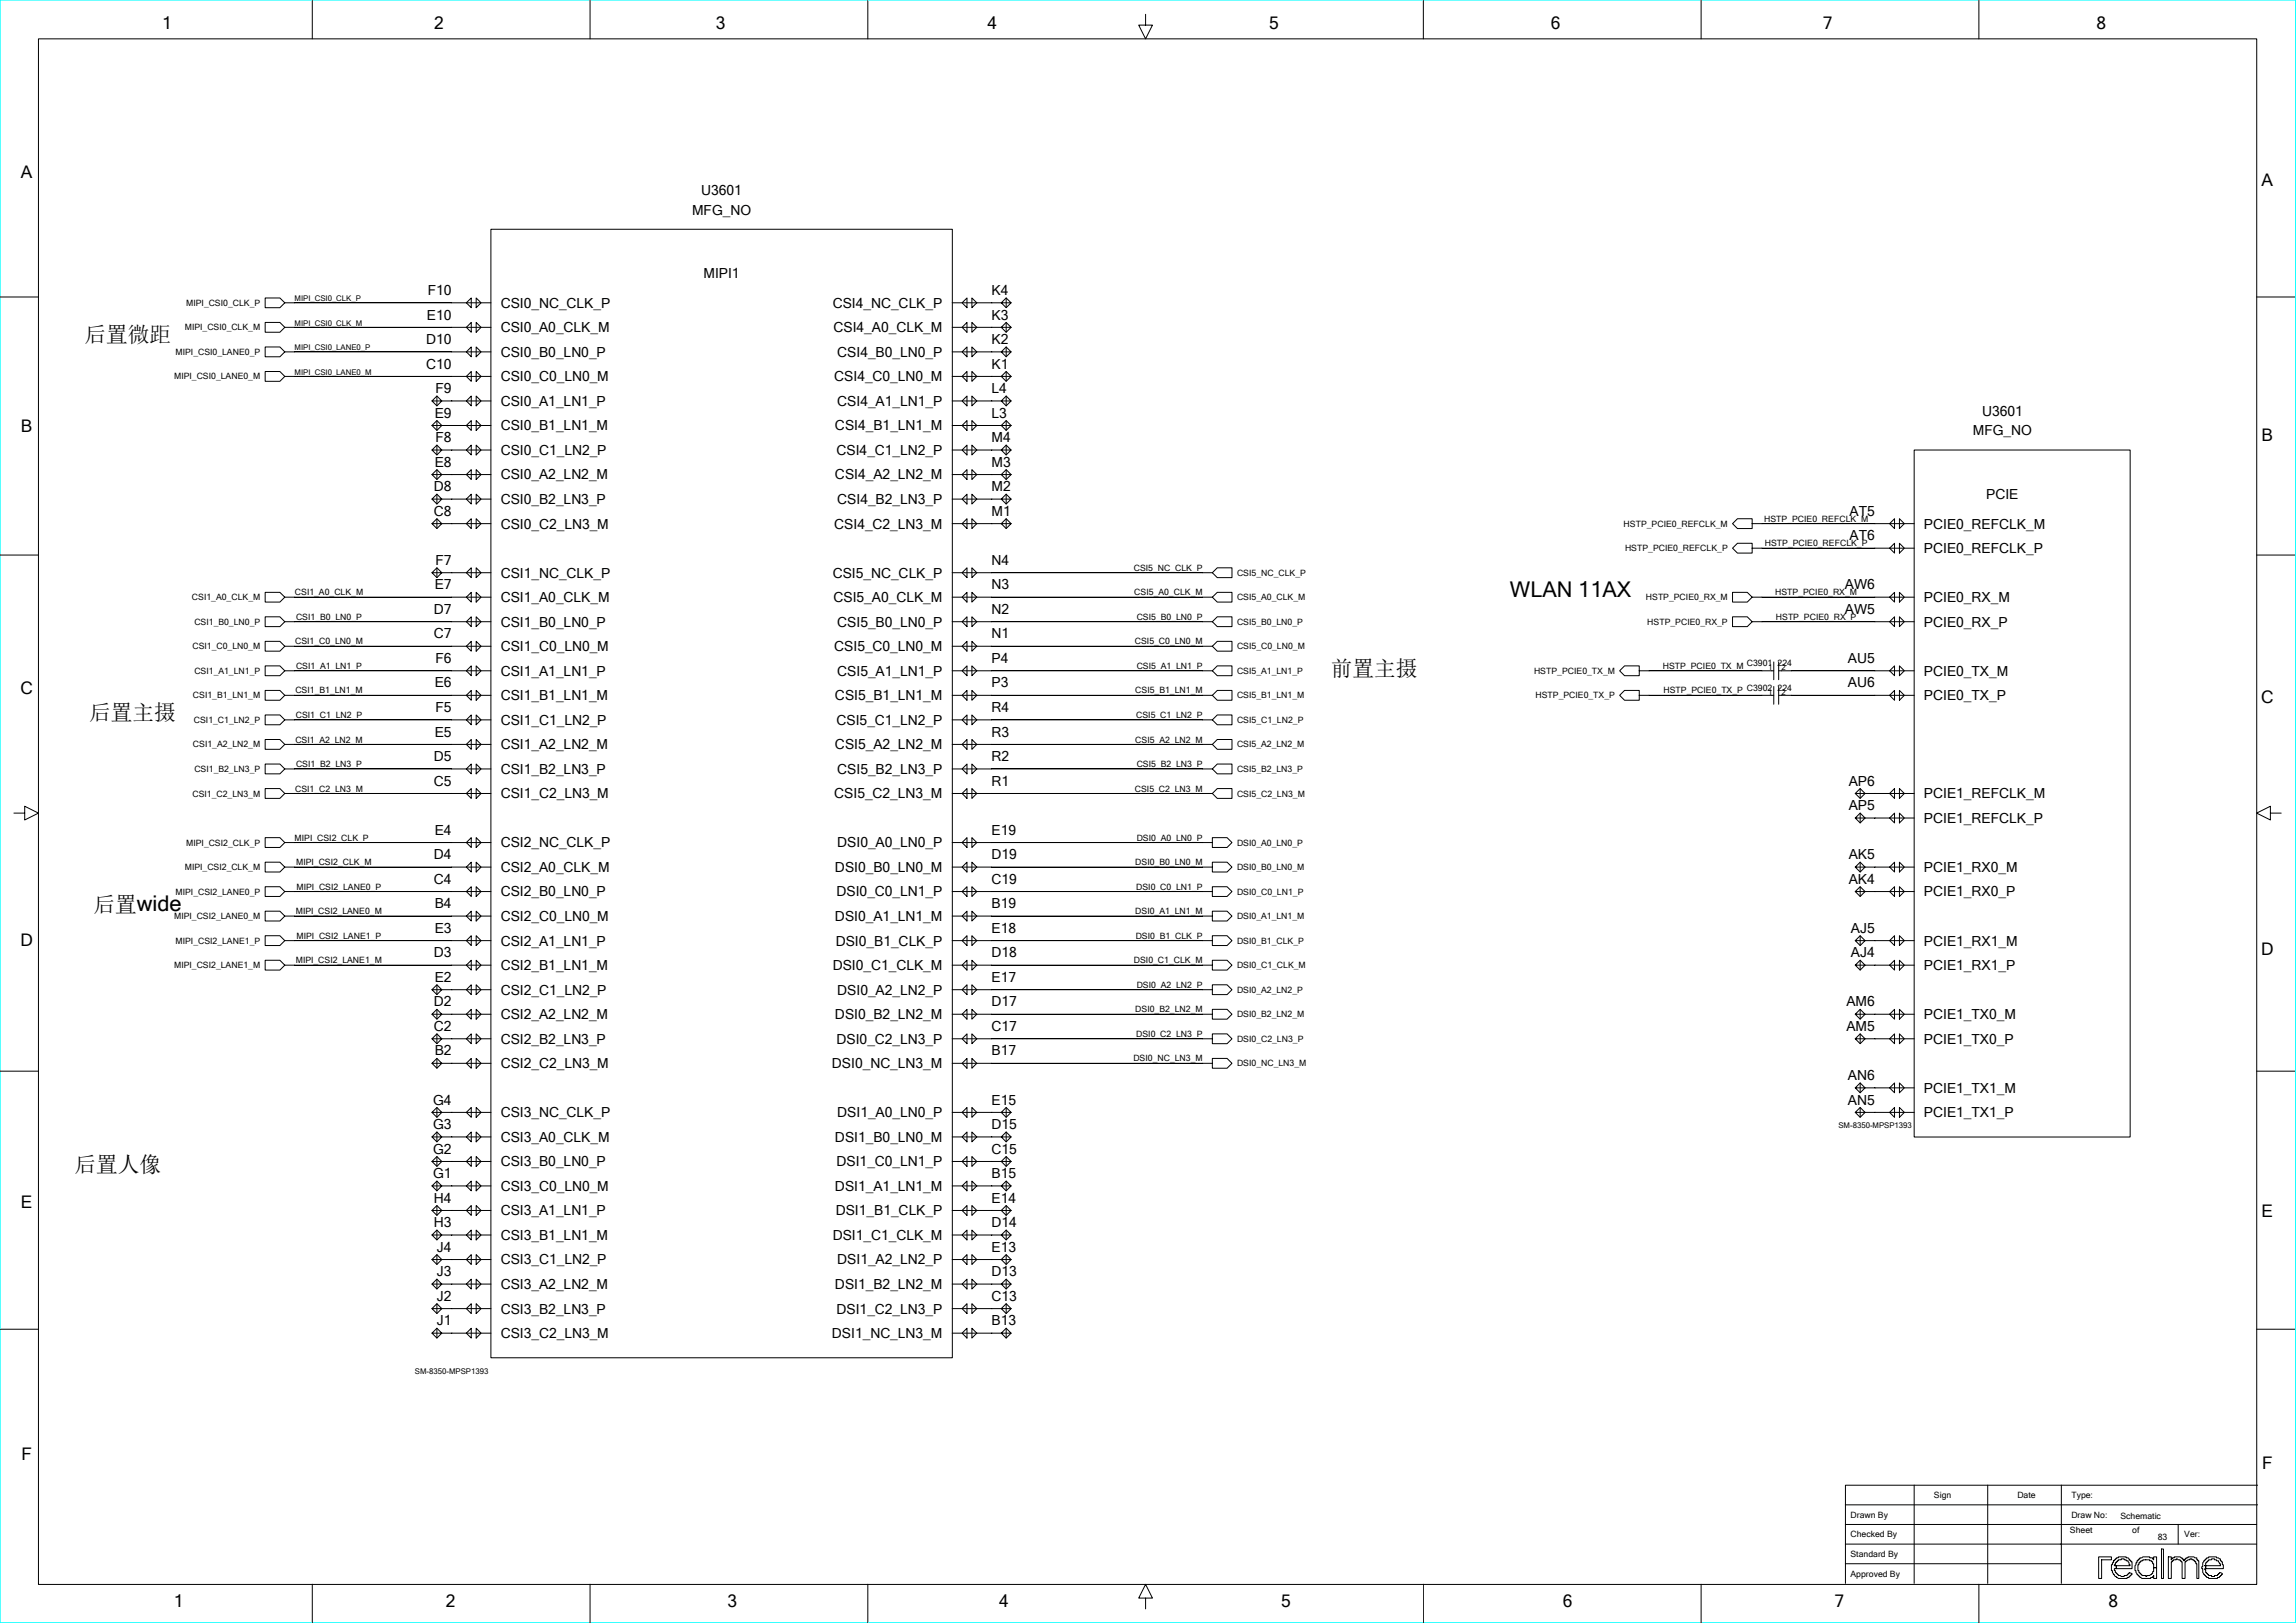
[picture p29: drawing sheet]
<svg xmlns="http://www.w3.org/2000/svg" width="297mm" height="210mm" viewBox="0 0 297 210" stroke-linecap="round" stroke-linejoin="round" font-family="sans-serif">
<defs><g id="words">
<g font-size="2.8">
<text x="10.9" y="44.3">后置微距</text>
<text x="195.3" y="77.3">WLAN 11AX</text>
<text x="172.2" y="87.5">前置主摄</text>
<text x="11.5" y="93.2">后置主摄</text>
<text x="12.1" y="117.9">后置wide</text>
<text x="9.6" y="151.6">后置人像</text>
</g>
<g font-size="2.2">
<text x="21" y="3.8">1</text>
<text x="56.1" y="3.8">2</text>
<text x="92.6" y="3.8">3</text>
<text x="127.8" y="3.8">4</text>
<text x="164.2" y="3.8">5</text>
<text x="200.6" y="3.8">6</text>
<text x="235.8" y="3.8">7</text>
<text x="271.2" y="3.8">8</text>
<text x="2.7" y="23">A</text>
<text x="292.6" y="24.1">A</text>
<text x="2.7" y="55.9">B</text>
<text x="292.6" y="57">B</text>
<text x="2.6" y="89.8">C</text>
<text x="292.5" y="90.9">C</text>
<text x="2.6" y="122.4">D</text>
<text x="292.5" y="123.5">D</text>
<text x="2.7" y="156.3">E</text>
<text x="292.6" y="157.4">E</text>
<text x="2.8" y="188.9">F</text>
<text x="292.6" y="190.1">F</text>
<text x="22.5" y="208">1</text>
<text x="57.7" y="208">2</text>
<text x="94.1" y="208">3</text>
<text x="129.3" y="208">4</text>
<text x="165.7" y="208">5</text>
<text x="202.2" y="208">6</text>
<text x="237.3" y="208">7</text>
<text x="272.7" y="208">8</text>
</g>
<g font-size="1.8">
<text x="89.5" y="27.8">MFG_NO</text>
<text x="90.7" y="25.2">U3601</text>
<text x="55.2" y="41.3">E10</text>
<text x="55.3" y="38.2">F10</text>
<text x="64.8" y="39.8">CSI0_NC_CLK_P</text>
<text x="91" y="36">MIPI1</text>
<text x="107.7" y="39.8">CSI4_NC_CLK_P</text>
<text x="128.3" y="41.3">K3</text>
<text x="128.3" y="38.2">K4</text>
<text x="55.1" y="47.7">C10</text>
<text x="55.1" y="44.5">D10</text>
<text x="64.8" y="43">CSI0_A0_CLK_M</text>
<text x="64.8" y="46.2">CSI0_B0_LN0_P</text>
<text x="107.8" y="43">CSI4_A0_CLK_M</text>
<text x="108.3" y="46.2">CSI4_B0_LN0_P</text>
<text x="128.3" y="47.7">K1</text>
<text x="128.3" y="44.5">K2</text>
<text x="56.3" y="50.9">F9</text>
<text x="64.8" y="49.3">CSI0_C0_LN0_M</text>
<text x="64.8" y="52.5">CSI0_A1_LN1_P</text>
<text x="107.9" y="49.3">CSI4_C0_LN0_M</text>
<text x="108.3" y="52.5">CSI4_A1_LN1_P</text>
<text x="128.3" y="50.9">L4</text>
<text x="256.4" y="53.8">U3601</text>
<text x="56.2" y="54">E9</text>
<text x="56.3" y="57.2">F8</text>
<text x="64.8" y="55.7">CSI0_B1_LN1_M</text>
<text x="64.8" y="58.9">CSI0_C1_LN2_P</text>
<text x="108" y="55.7">CSI4_B1_LN1_M</text>
<text x="108.2" y="58.9">CSI4_C1_LN2_P</text>
<text x="128.3" y="57.2">M4</text>
<text x="128.3" y="54">L3</text>
<text x="255.2" y="56.3">MFG_NO</text>
<text x="56.1" y="63.6">D8</text>
<text x="56.2" y="60.4">E8</text>
<text x="64.8" y="62">CSI0_A2_LN2_M</text>
<text x="64.8" y="65.2">CSI0_B2_LN3_P</text>
<text x="108" y="62">CSI4_A2_LN2_M</text>
<text x="108.3" y="65.2">CSI4_B2_LN3_P</text>
<text x="128.3" y="63.6">M2</text>
<text x="128.3" y="60.4">M3</text>
<text x="256.9" y="64.6">PCIE</text>
<text x="56.1" y="66.7">C8</text>
<text x="64.8" y="68.4">CSI0_C2_LN3_M</text>
<text x="107.9" y="68.4">CSI4_C2_LN3_M</text>
<text x="128.3" y="66.7">M1</text>
<text x="239.2" y="69.9">AT6</text>
<text x="239.2" y="66.7">AT5</text>
<text x="248.9" y="68.4">PCIE0_REFCLK_M</text>
<text x="248.9" y="71.6">PCIE0_REFCLK_P</text>
<text x="56.2" y="76.3">E7</text>
<text x="56.3" y="73.1">F7</text>
<text x="64.8" y="74.7">CSI1_NC_CLK_P</text>
<text x="64.8" y="77.9">CSI1_A0_CLK_M</text>
<text x="107.7" y="74.7">CSI5_NC_CLK_P</text>
<text x="107.8" y="77.9">CSI5_A0_CLK_M</text>
<text x="128.3" y="76.3">N3</text>
<text x="128.3" y="73.1">N4</text>
<text x="238.6" y="76.3">AW6</text>
<text x="248.9" y="77.9">PCIE0_RX_M</text>
<text x="56.1" y="82.6">C7</text>
<text x="56.1" y="79.4">D7</text>
<text x="64.8" y="81.1">CSI1_B0_LN0_P</text>
<text x="108.3" y="81.1">CSI5_B0_LN0_P</text>
<text x="128.3" y="82.6">N1</text>
<text x="128.3" y="79.4">N2</text>
<text x="238.6" y="79.4">AW5</text>
<text x="248.9" y="81.1">PCIE0_RX_P</text>
<text x="56.2" y="89">E6</text>
<text x="56.3" y="85.8">F6</text>
<text x="64.8" y="84.3">CSI1_C0_LN0_M</text>
<text x="64.8" y="87.4">CSI1_A1_LN1_P</text>
<text x="107.9" y="84.3">CSI5_C0_LN0_M</text>
<text x="108.3" y="87.4">CSI5_A1_LN1_P</text>
<text x="128.3" y="89">P3</text>
<text x="128.3" y="85.8">P4</text>
<text x="239" y="89">AU6</text>
<text x="239" y="85.8">AU5</text>
<text x="248.9" y="87.4">PCIE0_TX_M</text>
<text x="56.2" y="95.3">E5</text>
<text x="56.3" y="92.1">F5</text>
<text x="64.8" y="90.6">CSI1_B1_LN1_M</text>
<text x="64.8" y="93.8">CSI1_C1_LN2_P</text>
<text x="108" y="90.6">CSI5_B1_LN1_M</text>
<text x="108.2" y="93.8">CSI5_C1_LN2_P</text>
<text x="128.3" y="95.3">R3</text>
<text x="128.3" y="92.1">R4</text>
<text x="248.9" y="90.6">PCIE0_TX_P</text>
<text x="56.1" y="101.7">C5</text>
<text x="56.1" y="98.5">D5</text>
<text x="64.8" y="97">CSI1_A2_LN2_M</text>
<text x="64.8" y="100.1">CSI1_B2_LN3_P</text>
<text x="108" y="97">CSI5_A2_LN2_M</text>
<text x="108.3" y="100.1">CSI5_B2_LN3_P</text>
<text x="128.3" y="101.7">R1</text>
<text x="128.3" y="98.5">R2</text>
<text x="239.1" y="101.7">AP6</text>
<text x="64.8" y="103.3">CSI1_C2_LN3_M</text>
<text x="107.9" y="103.3">CSI5_C2_LN3_M</text>
<text x="239.1" y="104.8">AP5</text>
<text x="248.9" y="103.3">PCIE1_REFCLK_M</text>
<text x="248.9" y="106.5">PCIE1_REFCLK_P</text>
<text x="56.1" y="111.2">D4</text>
<text x="56.2" y="108">E4</text>
<text x="64.8" y="109.7">CSI2_NC_CLK_P</text>
<text x="64.8" y="112.8">CSI2_A0_CLK_M</text>
<text x="108" y="112.8">DSI0_B0_LN0_M</text>
<text x="108.3" y="109.7">DSI0_A0_LN0_P</text>
<text x="128.3" y="111.2">D19</text>
<text x="128.3" y="108">E19</text>
<text x="239.1" y="111.2">AK5</text>
<text x="248.9" y="112.8">PCIE1_RX0_M</text>
<text x="56.1" y="114.4">C4</text>
<text x="56.2" y="117.5">B4</text>
<text x="64.8" y="116">CSI2_B0_LN0_P</text>
<text x="64.8" y="119.2">CSI2_C0_LN0_M</text>
<text x="108" y="119.2">DSI0_A1_LN1_M</text>
<text x="108.2" y="116">DSI0_C0_LN1_P</text>
<text x="128.3" y="117.5">B19</text>
<text x="128.3" y="114.4">C19</text>
<text x="239.1" y="114.4">AK4</text>
<text x="248.9" y="116">PCIE1_RX0_P</text>
<text x="56.1" y="123.9">D3</text>
<text x="56.2" y="120.7">E3</text>
<text x="64.8" y="122.3">CSI2_A1_LN1_P</text>
<text x="64.8" y="125.5">CSI2_B1_LN1_M</text>
<text x="107.7" y="125.5">DSI0_C1_CLK_M</text>
<text x="108.1" y="122.3">DSI0_B1_CLK_P</text>
<text x="128.3" y="123.9">D18</text>
<text x="128.3" y="120.7">E18</text>
<text x="239.4" y="123.9">AJ4</text>
<text x="239.4" y="120.7">AJ5</text>
<text x="248.9" y="122.3">PCIE1_RX1_M</text>
<text x="248.9" y="125.5">PCIE1_RX1_P</text>
<text x="56.1" y="130.2">D2</text>
<text x="56.2" y="127">E2</text>
<text x="64.8" y="128.7">CSI2_C1_LN2_P</text>
<text x="64.8" y="131.9">CSI2_A2_LN2_M</text>
<text x="108" y="131.9">DSI0_B2_LN2_M</text>
<text x="108.3" y="128.7">DSI0_A2_LN2_P</text>
<text x="128.3" y="130.2">D17</text>
<text x="128.3" y="127">E17</text>
<text x="238.8" y="130.2">AM6</text>
<text x="248.9" y="131.9">PCIE1_TX0_M</text>
<text x="56.1" y="133.4">C2</text>
<text x="56.2" y="136.6">B2</text>
<text x="64.8" y="135">CSI2_B2_LN3_P</text>
<text x="108.2" y="135">DSI0_C2_LN3_P</text>
<text x="128.3" y="136.6">B17</text>
<text x="128.3" y="133.4">C17</text>
<text x="238.8" y="133.4">AM5</text>
<text x="248.9" y="135">PCIE1_TX0_P</text>
<text x="56" y="142.9">G4</text>
<text x="64.8" y="138.2">CSI2_C2_LN3_M</text>
<text x="107.6" y="138.2">DSI0_NC_LN3_M</text>
<text x="128.3" y="142.9">E15</text>
<text x="239" y="142.9">AN5</text>
<text x="239" y="139.7">AN6</text>
<text x="248.9" y="141.4">PCIE1_TX1_M</text>
<text x="56" y="149.3">G2</text>
<text x="56" y="146.1">G3</text>
<text x="64.8" y="144.6">CSI3_NC_CLK_P</text>
<text x="64.8" y="147.7">CSI3_A0_CLK_M</text>
<text x="108" y="147.7">DSI1_B0_LN0_M</text>
<text x="108.3" y="144.6">DSI1_A0_LN0_P</text>
<text x="128.3" y="149.3">C15</text>
<text x="128.3" y="146.1">D15</text>
<text x="248.9" y="144.6">PCIE1_TX1_P</text>
<text x="56" y="152.4">G1</text>
<text x="56.1" y="155.6">H4</text>
<text x="64.8" y="150.9">CSI3_B0_LN0_P</text>
<text x="64.8" y="154.1">CSI3_C0_LN0_M</text>
<text x="108" y="154.1">DSI1_A1_LN1_M</text>
<text x="108.2" y="150.9">DSI1_C0_LN1_P</text>
<text x="128.3" y="155.6">E14</text>
<text x="128.3" y="152.4">B15</text>
<text x="56.1" y="158.8">H3</text>
<text x="56.5" y="162">J4</text>
<text x="64.8" y="157.3">CSI3_A1_LN1_P</text>
<text x="64.8" y="160.4">CSI3_B1_LN1_M</text>
<text x="107.7" y="160.4">DSI1_C1_CLK_M</text>
<text x="108.1" y="157.3">DSI1_B1_CLK_P</text>
<text x="128.3" y="162">E13</text>
<text x="128.3" y="158.8">D14</text>
<text x="56.5" y="165.1">J3</text>
<text x="64.8" y="163.6">CSI3_C1_LN2_P</text>
<text x="64.8" y="166.8">CSI3_A2_LN2_M</text>
<text x="108" y="166.8">DSI1_B2_LN2_M</text>
<text x="108.3" y="163.6">DSI1_A2_LN2_P</text>
<text x="128.3" y="165.1">D13</text>
<text x="56.5" y="171.5">J1</text>
<text x="56.5" y="168.3">J2</text>
<text x="64.8" y="170">CSI3_B2_LN3_P</text>
<text x="64.8" y="173.1">CSI3_C2_LN3_M</text>
<text x="107.6" y="173.1">DSI1_NC_LN3_M</text>
<text x="108.2" y="170">DSI1_C2_LN3_P</text>
<text x="128.3" y="171.5">B13</text>
<text x="128.3" y="168.3">C13</text>
</g>
<g font-size="1.1">
<text x="24.1" y="39.6">MIPI_CSI0_CLK_P</text>
<text x="22.7" y="45.9">MIPI_CSI0_LANE0_P</text>
<text x="23.9" y="42.7">MIPI_CSI0_CLK_M</text>
<text x="22.5" y="49.1">MIPI_CSI0_LANE0_M</text>
<text x="210" y="68.1">HSTP_PCIE0_REFCLK_M</text>
<text x="210.2" y="71.3">HSTP_PCIE0_REFCLK_P</text>
<text x="228.2" y="67.5">HSTP_PCIE0_REFCLK_M</text>
<text x="228.3" y="70.7">HSTP_PCIE0_REFCLK_P</text>
<text x="24.8" y="77.7">CSI1_A0_CLK_M</text>
<text x="38.1" y="77">CSI1_A0_CLK_M</text>
<text x="146.7" y="73.9">CSI5_NC_CLK_P</text>
<text x="146.7" y="77">CSI5_A0_CLK_M</text>
<text x="160" y="74.5">CSI5_NC_CLK_P</text>
<text x="160" y="77.7">CSI5_A0_CLK_M</text>
<text x="212.9" y="77.7">HSTP_PCIE0_RX_M</text>
<text x="229.6" y="77">HSTP_PCIE0_RX_M</text>
<text x="25.1" y="80.8">CSI1_B0_LN0_P</text>
<text x="38.2" y="83.4">CSI1_C0_LN0_M</text>
<text x="38.3" y="80.2">CSI1_B0_LN0_P</text>
<text x="146.8" y="83.4">CSI5_C0_LN0_M</text>
<text x="147" y="80.2">CSI5_B0_LN0_P</text>
<text x="160" y="80.8">CSI5_B0_LN0_P</text>
<text x="213.1" y="80.8">HSTP_PCIE0_RX_P</text>
<text x="229.7" y="80.2">HSTP_PCIE0_RX_P</text>
<text x="24.9" y="84">CSI1_C0_LN0_M</text>
<text x="25.1" y="87.2">CSI1_A1_LN1_P</text>
<text x="38.2" y="89.7">CSI1_B1_LN1_M</text>
<text x="38.3" y="86.5">CSI1_A1_LN1_P</text>
<text x="146.9" y="89.7">CSI5_B1_LN1_M</text>
<text x="147" y="86.5">CSI5_A1_LN1_P</text>
<text x="160" y="84">CSI5_C0_LN0_M</text>
<text x="160" y="87.2">CSI5_A1_LN1_P</text>
<text x="198.4" y="87.2">HSTP_PCIE0_TX_M</text>
<text x="215.1" y="86.5">HSTP_PCIE0_TX_M</text>
<text x="215.2" y="89.7">HSTP_PCIE0_TX_P</text>
<text x="226" y="86.2">C3901</text>
<text x="226" y="89.4">C3902</text>
<text x="229.9" y="86.2">224</text>
<text x="229.9" y="89.4">224</text>
<text x="25" y="90.4">CSI1_B1_LN1_M</text>
<text x="25.1" y="93.5">CSI1_C1_LN2_P</text>
<text x="38.3" y="92.9">CSI1_C1_LN2_P</text>
<text x="147" y="92.9">CSI5_C1_LN2_P</text>
<text x="160" y="90.4">CSI5_B1_LN1_M</text>
<text x="160" y="93.5">CSI5_C1_LN2_P</text>
<text x="198.6" y="90.4">HSTP_PCIE0_TX_P</text>
<text x="25" y="96.7">CSI1_A2_LN2_M</text>
<text x="25.1" y="99.9">CSI1_B2_LN3_P</text>
<text x="38.2" y="96.1">CSI1_A2_LN2_M</text>
<text x="38.3" y="99.2">CSI1_B2_LN3_P</text>
<text x="146.9" y="96.1">CSI5_A2_LN2_M</text>
<text x="147" y="99.2">CSI5_B2_LN3_P</text>
<text x="160" y="96.7">CSI5_A2_LN2_M</text>
<text x="160" y="99.9">CSI5_B2_LN3_P</text>
<text x="24.9" y="103.1">CSI1_C2_LN3_M</text>
<text x="38.2" y="102.4">CSI1_C2_LN3_M</text>
<text x="146.8" y="102.4">CSI5_C2_LN3_M</text>
<text x="160" y="103.1">CSI5_C2_LN3_M</text>
<text x="23.9" y="112.6">MIPI_CSI2_CLK_M</text>
<text x="24.1" y="109.4">MIPI_CSI2_CLK_P</text>
<text x="38.1" y="108.8">MIPI_CSI2_CLK_P</text>
<text x="38.3" y="112">MIPI_CSI2_CLK_M</text>
<text x="146.9" y="112">DSI0_B0_LN0_M</text>
<text x="147" y="108.8">DSI0_A0_LN0_P</text>
<text x="160" y="109.4">DSI0_A0_LN0_P</text>
<text x="160" y="112.6">DSI0_B0_LN0_M</text>
<text x="22.5" y="118.9">MIPI_CSI2_LANE0_M</text>
<text x="22.7" y="115.8">MIPI_CSI2_LANE0_P</text>
<text x="38.3" y="118.3">MIPI_CSI2_LANE0_M</text>
<text x="38.4" y="115.1">MIPI_CSI2_LANE0_P</text>
<text x="146.9" y="118.3">DSI0_A1_LN1_M</text>
<text x="147" y="115.1">DSI0_C0_LN1_P</text>
<text x="160" y="115.8">DSI0_C0_LN1_P</text>
<text x="160" y="118.9">DSI0_A1_LN1_M</text>
<text x="22.5" y="125.3">MIPI_CSI2_LANE1_M</text>
<text x="22.7" y="122.1">MIPI_CSI2_LANE1_P</text>
<text x="38.3" y="124.6">MIPI_CSI2_LANE1_M</text>
<text x="38.4" y="121.5">MIPI_CSI2_LANE1_P</text>
<text x="146.7" y="124.6">DSI0_C1_CLK_M</text>
<text x="146.9" y="121.5">DSI0_B1_CLK_P</text>
<text x="160" y="122.1">DSI0_B1_CLK_P</text>
<text x="160" y="125.3">DSI0_C1_CLK_M</text>
<text x="146.9" y="131">DSI0_B2_LN2_M</text>
<text x="147" y="127.8">DSI0_A2_LN2_P</text>
<text x="160" y="128.5">DSI0_A2_LN2_P</text>
<text x="160" y="131.6">DSI0_B2_LN2_M</text>
<text x="146.6" y="137.3">DSI0_NC_LN3_M</text>
<text x="147" y="134.2">DSI0_C2_LN3_P</text>
<text x="160" y="134.8">DSI0_C2_LN3_P</text>
<text x="160" y="138">DSI0_NC_LN3_M</text>
<text x="239.4" y="196.4">Drawn By</text>
<text x="250.2" y="193.8">Sign</text>
<text x="261" y="193.8">Date</text>
<text x="267.9" y="193.8">Type:</text>
<text x="267.9" y="196.4">Draw No:</text>
<text x="274.3" y="196.5">Schematic</text>
<text x="239.4" y="198.9">Checked By</text>
<text x="239.4" y="201.5">Standard By</text>
<text x="267.8" y="198.4">Sheet</text>
<text x="275.8" y="198.4">of</text>
<text x="279.1" y="199.3">83</text>
<text x="282.6" y="198.9">Ver:</text>
<text x="239.4" y="204">Approved By</text>
</g>
<g font-size="1">
<text x="38.1" y="38.9">MIPI_CSI0_CLK_P</text>
<text x="38.1" y="45.3">MIPI_CSI0_LANE0_P</text>
<text x="38.1" y="42.1">MIPI_CSI0_CLK_M</text>
<text x="38.1" y="48.5">MIPI_CSI0_LANE0_M</text>
<text x="228.7" y="86.7">1</text>
<text x="228.7" y="89.9">1</text>
<text x="230.4" y="86.7">2</text>
<text x="230.4" y="89.9">2</text>
<text x="237.8" y="146">SM-8350-MPSP1393</text>
<text x="53.7" y="177.7">SM-8350-MPSP1393</text>
</g>
</g></defs>
<path d="M0 0h296.9v210h-296.9z" fill="none" stroke="#0ff" stroke-width=".13"/>
<g fill="none" stroke="#000" stroke-width=".13">
<path d="M5 5h286.9v200h-286.9zM40.4 .1v4.9M76.3 .1v4.9M112.3 .1v4.9M148.2 1.9v1.3h.9l-.9 1.8-.9-1.8h.9M184.1 .1v4.9M220 .1v4.9M256 .1v4.9M0 38.4h5M34.3 38.6h1.9l.6 .6-.6 .6h-1.9zM36.8 39.2h26.7M60.3 39.2l.7-.6v1.2z"/>
<path d="M61.6 38.6l.6 .6-.6 .6zM63.5 29.7h59.7v146h-59.7zM123.2 39.2h7.6l-.6 .6-.7-.6 .7-.6 .6 .6M124.4 39.2l.7-.6v1.2zM125.7 38.6l.7 .6-.7 .6zM130.2 38.5v1.3M291.9 38.4h5M34.3 48.1h1.9l.6 .6-.6 .6h-1.9zM34.3 44.9h1.9l.6 .6-.6 .7h-1.9zM34.3 41.7h1.9l.6 .7-.6 .6h-1.9zM36.8 48.7h26.7M36.8 45.5h26.7"/>
<path d="M36.8 42.4h26.7M55.9 51.9l.6-.7 .6 .7-.6 .6-.6-.6h7.6M55.9 55.1l.6-.7 .6 .7-.6 .6-.6-.6h7.6M55.9 58.2l.6-.6 .6 .6-.6 .7-.6-.7h7.6M56.5 51.2v1.3M56.5 54.4v1.3M56.5 57.6v1.3M61 41.7v1.3l-.7-.6zM61 44.9v1.3l-.7-.7zM61 48.1v1.2l-.7-.6zM61 51.2v1.3l-.7-.6zM61 54.4v1.3l-.7-.6z"/>
<path d="M61 57.6v1.3l-.7-.7zM61.6 41.7l.6 .7-.6 .6zM61.6 44.9l.6 .6-.6 .7zM61.6 48.1l.6 .6-.6 .6zM61.6 51.2l.6 .7-.6 .6zM61.6 54.4l.6 .7-.6 .6zM61.6 57.6l.6 .6-.6 .7zM123.2 42.4h7.6l-.6 .6-.7-.6 .7-.7 .6 .7M123.2 45.5h7.6l-.6 .7-.7-.7 .7-.6 .6 .6M123.2 48.7h7.6l-.6 .6-.7-.6 .7-.6 .6 .6M123.2 51.9h7.6l-.6 .6-.7-.6 .7-.7 .6 .7M123.2 55.1h7.6l-.6 .6-.7-.6 .7-.7 .6 .7"/>
<path d="M123.2 58.2h7.6l-.6 .7-.7-.7 .7-.6 .6 .6M124.4 42.4l.7-.7v1.3zM124.4 45.5l.7-.6v1.3zM124.4 48.7l.7-.6v1.2zM124.4 51.9l.7-.7v1.3zM124.4 55.1l.7-.7v1.3zM124.4 58.2l.7-.6v1.3zM125.7 41.7l.7 .7-.7 .6zM125.7 44.9l.7 .6-.7 .7zM125.7 48.1l.7 .6-.7 .6zM125.7 51.2l.7 .7-.7 .6zM125.7 54.4l.7 .7-.7 .6z"/>
<path d="M125.7 57.6l.7 .6-.7 .7zM130.2 41.7v1.3M130.2 44.9v1.3M130.2 48.1v1.2M130.2 51.2v1.3M130.2 54.4v1.3M130.2 57.6v1.3M247.6 58.2h27.9v88.9h-27.9zM0 71.8h5M34.3 76.6h1.9l.6 .7-.6 .6h-1.9zM34.3 79.8h1.9l.6 .6-.6 .7h-1.9zM36.8 77.3h26.7"/>
<path d="M55.9 61.4l.6-.6 .6 .6-.6 .6-.6-.6h7.6M55.9 64.6l.6-.7 .6 .7-.6 .6-.6-.6h7.6M55.9 67.8l.6-.7 .6 .7-.6 .6-.6-.6h7.6M55.9 74.1l.6-.6 .6 .6-.6 .6-.6-.6h7.6M56.5 60.8v1.2M56.5 63.9v1.3M56.5 67.1v1.3M56.5 73.5v1.2M60.3 64.6l.7-.7v1.3zM60.3 77.3l.7-.7v1.3zM61 60.8v1.2l-.7-.6zM61 67.1v1.3l-.7-.6z"/>
<path d="M61 73.5v1.2l-.7-.6zM61 79.8v1.3l-.7-.7zM61.6 60.8l.6 .6-.6 .6zM61.6 63.9l.6 .7-.6 .6zM61.6 67.1l.6 .7-.6 .6zM61.6 73.5l.6 .6-.6 .6zM61.6 76.6l.6 .7-.6 .6zM61.6 79.8l.6 .6-.6 .7zM123.2 61.4h7.6l-.6 .6-.7-.6 .7-.6 .6 .6M123.2 64.6h7.6l-.6 .6-.7-.6 .7-.7 .6 .7M123.2 67.8h7.6l-.6 .6-.7-.6 .7-.7 .6 .7M123.2 77.3h33.6"/>
<path d="M123.2 74.1h33.6M124.4 61.4l.7-.6v1.2zM124.4 64.6l.7-.7v1.3zM124.4 67.8l.7-.7v1.3zM124.4 74.1l.7-.6v1.2zM124.4 77.3l.7-.7v1.3zM125.7 60.8l.7 .6-.7 .6zM125.7 63.9l.7 .7-.7 .6zM125.7 67.1l.7 .7-.7 .6zM125.7 73.5l.7 .6-.7 .6zM125.7 76.6l.7 .7-.7 .6zM125.7 79.8l.7 .6-.7 .7z"/>
<path d="M130.2 60.8v1.2M130.2 63.9v1.3M130.2 67.1v1.3M156.8 77.3l.7-.7h1.9v1.3h-1.9zM157.5 73.5h1.9v1.2h-1.9l-.7-.6zM157.5 79.8h1.9v1.3h-1.9l-.7-.7zM224.1 67.8l.6-.7h2v1.3h-2zM224.1 70.9l.6-.6h2v1.3h-2zM224.1 79.8h1.9l.7 .6-.7 .7h-1.9zM224.1 76.6h1.9l.7 .7-.7 .6h-1.9zM226.6 77.3h21M226.6 70.9h21"/>
<path d="M226.6 67.8h21M244.4 77.3l.7-.7v1.3zM245.1 67.1v1.3l-.7-.6zM245.1 70.3v1.3l-.7-.7zM245.1 79.8v1.3l-.7-.7zM245.7 67.1l.6 .7-.6 .6zM245.7 70.3l.6 .6-.6 .7zM245.7 76.6l.6 .7-.6 .6zM245.7 79.8l.6 .6-.6 .7zM291.9 71.8h5M34.3 83h1.9l.6 .6-.6 .7h-1.9zM34.3 86.2h1.9l.6 .6-.6 .6h-1.9z"/>
<path d="M34.3 89.3h1.9l.6 .7-.6 .6h-1.9zM34.3 92.5h1.9l.6 .6-.6 .7h-1.9zM34.3 95.7h1.9l.6 .6-.6 .7h-1.9zM34.3 98.9h1.9l.6 .6-.6 .6h-1.9zM36.8 99.5h26.7M36.8 96.3h26.7M36.8 93.1h26.7M36.8 90h26.7M36.8 86.8h26.7M36.8 83.6h26.7M36.8 80.4h26.7M61 83v1.3l-.7-.7z"/>
<path d="M61 86.2v1.2l-.7-.6zM61 89.3v1.3l-.7-.6zM61 92.5v1.3l-.7-.7zM61 95.7v1.3l-.7-.7zM61 98.9v1.2l-.7-.6zM61.6 83l.6 .6-.6 .7zM61.6 86.2l.6 .6-.6 .6zM61.6 89.3l.6 .7-.6 .6zM61.6 92.5l.6 .6-.6 .7zM61.6 95.7l.6 .6-.6 .7zM61.6 98.9l.6 .6-.6 .6zM123.2 99.5h33.6"/>
<path d="M123.2 96.3h33.6M123.2 93.1h33.6M123.2 90h33.6M123.2 86.8h33.6M123.2 83.6h33.6M123.2 80.4h33.6M124.4 80.4l.7-.6v1.3zM124.4 83.6l.7-.6v1.3zM124.4 86.8l.7-.6v1.2zM124.4 90l.7-.7v1.3zM124.4 93.1l.7-.6v1.3zM124.4 96.3l.7-.6v1.3z"/>
<path d="M124.4 99.5l.7-.6v1.2zM125.7 83l.7 .6-.7 .7zM125.7 86.2l.7 .6-.7 .6zM125.7 89.3l.7 .7-.7 .6zM125.7 92.5l.7 .6-.7 .7zM125.7 95.7l.7 .6-.7 .7zM125.7 98.9l.7 .6-.7 .6zM157.5 83h1.9v1.3h-1.9l-.7-.7zM157.5 86.2h1.9v1.2h-1.9l-.7-.6zM157.5 89.3h1.9v1.3h-1.9l-.7-.6zM157.5 92.5h1.9v1.3h-1.9l-.7-.7zM157.5 95.7h1.9v1.3h-1.9l-.7-.7z"/>
<path d="M157.5 98.9h1.9v1.2h-1.9l-.7-.6zM209.5 90l.6-.7h1.9v1.3h-1.9zM209.5 86.8l.6-.6h1.9v1.2h-1.9zM212 90h17.4M212 86.8h17.4M226.6 80.4h21M229.4 85.7v2.2M229.4 88.8v2.3M230.1 90h17.5M230.1 86.8h17.5M230.1 85.7v2.2M230.1 88.8v2.3"/>
<path d="M245.1 86.2v1.2l-.7-.6zM245.1 89.3v1.3l-.7-.6zM245.7 86.2l.6 .6-.6 .6zM245.7 89.3l.6 .7-.6 .6zM1.8 105.2h1.4v-.9l1.8 .9-1.8 .9v-.9M34.3 111.6h1.9l.6 .6-.6 .6h-1.9zM34.3 114.7h1.9l.6 .7-.6 .6h-1.9zM34.3 117.9h1.9l.6 .6-.6 .7h-1.9zM34.3 108.4h1.9l.6 .6-.6 .7h-1.9zM34.3 102h1.9l.6 .7-.6 .6h-1.9zM36.8 118.5h26.7M36.8 115.4h26.7"/>
<path d="M36.8 112.2h26.7M36.8 109h26.7M36.8 102.7h26.7M60.3 115.4l.7-.7v1.3zM61 102v1.3l-.7-.6zM61 108.4v1.3l-.7-.7zM61 111.6v1.2l-.7-.6zM61 117.9v1.3l-.7-.7zM61.6 102l.6 .7-.6 .6zM61.6 108.4l.6 .6-.6 .7zM61.6 111.6l.6 .6-.6 .6zM61.6 114.7l.6 .7-.6 .6z"/>
<path d="M61.6 117.9l.6 .6-.6 .7zM123.2 118.5h33.6M123.2 115.4h33.6M123.2 112.2h33.6M123.2 109h33.6M123.2 102.7h33.6M124.4 102.7l.7-.7v1.3zM124.4 109l.7-.6v1.3zM124.4 112.2l.7-.6v1.2zM124.4 115.4l.7-.7v1.3zM124.4 118.5l.7-.6v1.3zM125.7 102l.7 .7-.7 .6z"/>
<path d="M125.7 108.4l.7 .6-.7 .7zM125.7 111.6l.7 .6-.7 .6zM125.7 114.7l.7 .7-.7 .6zM125.7 117.9l.7 .6-.7 .7zM156.8 108.4h1.9l.7 .6-.7 .7h-1.9zM156.8 111.6h1.9l.7 .6-.7 .6h-1.9zM156.8 114.7h1.9l.7 .7-.7 .6h-1.9zM156.8 117.9h1.9l.7 .6-.7 .7h-1.9zM157.5 102h1.9v1.3h-1.9l-.7-.6zM240 102.7l.6-.7 .7 .7-.7 .6-.6-.6h7.6M240 105.8l.6-.6 .7 .6-.7 .7-.6-.7h7.6M240 112.2l.6-.6 .7 .6-.7 .6-.6-.6h7.6"/>
<path d="M240 115.4l.6-.7 .7 .7-.7 .6-.6-.6h7.6M240.6 102v1.3M240.6 105.2v1.3M240.6 111.5v1.3M240.6 114.7v1.3M244.4 115.4l.7-.7v1.3zM245.1 102v1.3l-.7-.6zM245.1 105.2v1.3l-.7-.7zM245.1 111.6v1.2l-.7-.6zM245.7 102l.6 .7-.6 .6zM245.7 105.2l.6 .6-.6 .7zM245.7 111.6l.6 .6-.6 .6z"/>
<path d="M245.7 114.7l.6 .7-.6 .6zM293.7 105.2v-.9l-1.8 .9 1.8 .9v-.9h1.4M0 138.6h5M34.3 121.1h1.9l.6 .6-.6 .6h-1.9zM34.3 124.2h1.9l.6 .7-.6 .6h-1.9zM36.8 124.9h26.7M36.8 121.7h26.7M55.9 137.6l.6-.7 .6 .7-.6 .6-.6-.6h7.6M55.9 134.4l.6-.6 .6 .6-.6 .6-.6-.6h7.6M55.9 131.2l.6-.6 .6 .6-.6 .7-.6-.7h7.6M55.9 128.1l.6-.7 .6 .7-.6 .6-.6-.6h7.6M56.5 127.4v1.3"/>
<path d="M56.5 130.6v1.3M56.5 133.8v1.2M56.5 136.9v1.3M61 121.1v1.2l-.7-.6zM61 124.2v1.3l-.7-.6zM61 127.4v1.3l-.7-.6zM61 130.6v1.3l-.7-.7zM61 133.8v1.2l-.7-.6zM61 136.9v1.3l-.7-.6zM61.6 121.1l.6 .6-.6 .6zM61.6 124.2l.6 .7-.6 .6zM61.6 127.4l.6 .7-.6 .6z"/>
<path d="M61.6 130.6l.6 .6-.6 .7zM61.6 133.8l.6 .6-.6 .6zM61.6 136.9l.6 .7-.6 .6zM123.2 137.6h33.6M123.2 134.4h33.6M123.2 131.2h33.6M123.2 128.1h33.6M123.2 124.9h33.6M123.2 121.7h33.6M124.4 121.7l.7-.6v1.2zM124.4 124.9l.7-.7v1.3zM124.4 128.1l.7-.7v1.3z"/>
<path d="M124.4 131.2l.7-.6v1.3zM124.4 134.4l.7-.6v1.2zM124.4 137.6l.7-.7v1.3zM125.7 121.1l.7 .6-.7 .6zM125.7 124.2l.7 .7-.7 .6zM125.7 127.4l.7 .7-.7 .6zM125.7 130.6l.7 .6-.7 .7zM125.7 133.8l.7 .6-.7 .6zM125.7 136.9l.7 .7-.7 .6zM156.8 121.1h1.9l.7 .6-.7 .6h-1.9zM156.8 124.2h1.9l.7 .7-.7 .6h-1.9zM156.8 127.4h1.9l.7 .7-.7 .6h-1.9z"/>
<path d="M156.8 130.6h1.9l.7 .6-.7 .7h-1.9zM156.8 133.8h1.9l.7 .6-.7 .6h-1.9zM156.8 136.9h1.9l.7 .7-.7 .6h-1.9zM240 121.7l.6-.6 .7 .6-.7 .6-.6-.6h7.6M240 124.9l.6-.7 .7 .7-.7 .6-.6-.6h7.6M240 131.2l.6-.6 .7 .6-.7 .7-.6-.7h7.6M240 134.4l.6-.6 .7 .6-.7 .6-.6-.6h7.6M240.6 121.1v1.2M240.6 124.2v1.3M240.6 130.6v1.3M240.6 133.8v1.2M245.1 121.1v1.2l-.7-.6z"/>
<path d="M245.1 124.2v1.3l-.7-.6zM245.1 130.6v1.3l-.7-.7zM245.1 133.8v1.2l-.7-.6zM245.7 121.1l.6 .6-.6 .6zM245.7 124.2l.6 .7-.6 .6zM245.7 130.6l.6 .6-.6 .7zM245.7 133.8l.6 .6-.6 .6zM291.9 138.6h5M55.9 159.8l.6-.6 .6 .6-.6 .6-.6-.6h7.6M55.9 156.6l.6-.6 .6 .6-.6 .7-.6-.7h7.6M55.9 153.4l.6-.6 .6 .6-.6 .7-.6-.7h7.6M55.9 150.3l.6-.7 .6 .7-.6 .6-.6-.6h7.6"/>
<path d="M55.9 147.1l.6-.6 .6 .6-.6 .6-.6-.6h7.6M55.9 143.9l.6-.6 .6 .6-.6 .7-.6-.7h7.6M56.5 143.3v1.3M56.5 146.5v1.2M56.5 149.6v1.3M56.5 152.8v1.3M56.5 156v1.3M56.5 159.2v1.2M60.3 153.4l.7-.6v1.3zM61 143.3v1.3l-.7-.7zM61 146.5v1.2l-.7-.6zM61 149.6v1.3l-.7-.6z"/>
<path d="M61 156v1.3l-.7-.7zM61 159.2v1.2l-.7-.6zM61.6 143.3l.6 .6-.6 .7zM61.6 146.5l.6 .6-.6 .6zM61.6 149.6l.6 .7-.6 .6zM61.6 152.8l.6 .6-.6 .7zM61.6 156l.6 .6-.6 .7zM61.6 159.2l.6 .6-.6 .6zM123.2 143.9h7.6l-.6 .7-.7-.7 .7-.6 .6 .6M123.2 147.1h7.6l-.6 .6-.7-.6 .7-.6 .6 .6M123.2 150.3h7.6l-.6 .6-.7-.6 .7-.7 .6 .7M123.2 153.4h7.6l-.6 .7-.7-.7 .7-.6 .6 .6"/>
<path d="M123.2 156.6h7.6l-.6 .7-.7-.7 .7-.6 .6 .6M123.2 159.8h7.6l-.6 .6-.7-.6 .7-.6 .6 .6M124.4 143.9l.7-.6v1.3zM124.4 147.1l.7-.6v1.2zM124.4 150.3l.7-.7v1.3zM124.4 153.4l.7-.6v1.3zM124.4 156.6l.7-.6v1.3zM124.4 159.8l.7-.6v1.2zM125.7 143.3l.7 .6-.7 .7zM125.7 146.5l.7 .6-.7 .6zM125.7 149.6l.7 .7-.7 .6zM125.7 152.8l.7 .6-.7 .7z"/>
<path d="M125.7 156l.7 .6-.7 .7zM125.7 159.2l.7 .6-.7 .6zM130.2 143.3v1.3M130.2 146.5v1.2M130.2 149.6v1.3M130.2 152.8v1.3M130.2 156v1.3M130.2 159.2v1.2M240 140.8l.6-.7 .7 .7-.7 .6-.6-.6h7.6M240 143.9l.6-.6 .7 .6-.7 .7-.6-.7h7.6M240.6 140.1v1.3M240.6 143.3v1.3"/>
<path d="M245.1 140.1v1.3l-.7-.6zM245.1 143.3v1.3l-.7-.7zM245.7 140.1l.6 .7-.6 .6zM245.7 143.3l.6 .6-.6 .7zM0 172h5M55.9 163l.6-.7 .6 .7-.6 .6-.6-.6h7.6M55.9 166.1l.6-.6 .6 .6-.6 .7-.6-.7h7.6M55.9 169.3l.6-.6 .6 .6-.6 .7-.6-.7h7.6M55.9 172.5l.6-.6 .6 .6-.6 .6-.6-.6h7.6M56.5 162.3v1.3M56.5 165.5v1.3M56.5 168.7v1.3"/>
<path d="M56.5 171.9v1.2M61 162.3v1.3l-.7-.6zM61 165.5v1.3l-.7-.7zM61 168.7v1.3l-.7-.7zM61 171.9v1.2l-.7-.6zM61.6 162.3l.6 .7-.6 .6zM61.6 165.5l.6 .6-.6 .7zM61.6 168.7l.6 .6-.6 .7zM61.6 171.9l.6 .6-.6 .6zM123.2 163h7.6l-.6 .6-.7-.6 .7-.7 .6 .7M123.2 166.1h7.6l-.6 .7-.7-.7 .7-.6 .6 .6M123.2 169.3h7.6l-.6 .7-.7-.7 .7-.6 .6 .6"/>
<path d="M123.2 172.5h7.6l-.6 .6-.7-.6 .7-.6 .6 .6M124.4 163l.7-.7v1.3zM124.4 166.1l.7-.6v1.3zM124.4 169.3l.7-.6v1.3zM124.4 172.5l.7-.6v1.2zM125.7 162.3l.7 .7-.7 .6zM125.7 165.5l.7 .6-.7 .7zM125.7 168.7l.7 .6-.7 .7zM125.7 171.9l.7 .6-.7 .6zM130.2 162.3v1.3M130.2 165.5v1.3M130.2 168.7v1.3"/>
<path d="M130.2 171.9v1.2M291.9 172h5M238.7 194.7h53.3M238.7 199.8h53.2M238.7 197.3h53.2M247.6 192.2v12.7M257.1 192.2v12.7M266.6 192.2v12.7M281.8 197.2v2.6M292 192.2h-53.3v12.7M40.4 205v5M76.3 205v5"/>
<path d="M112.3 205v5M148.2 206.8h.9l-.9-1.8-.9 1.8h.9v1.4M184.1 205v5M220 205v5M238.7 202.3h27.9M256 205v5M271.5 201.4h1.6v.4h-1.2v2.4h-.4zM273.6 201.7h.2v-.1h.2v-.2h1v.2h.3l.1 .2h.1v.2l.3 .1v.9h-2v-.4h1.7v-.1h-.1l-.1-.5-.5-.2v-.1l-.8 .1-.1 .3-.3 .1v.3h-.1v.1h.3v.4h-.3v.2h.1v.3h.2v.1l.2 .1v.2l.8 .1v-.1h.4l.1-.3h.1v-.1l.4 .1v.1l-.3 .2-.1 .2h-.2v.1h-1.2l-.2-.1v-.1h-.2l-.1-.3h-.1l-.1-.5h-.2v-.7h.2l.1-.5h.1zM276.6 201.8h.1l.1-.2h.3l.1-.2h.9v.2h.4l.1 .2v-.4h.4v1.4h-.4v-.5h-.1v-.2h-.2v-.1h-.2v-.2h-.9v.2h-.3v.1l-.2 .1v.3h-.1v.7h.1v.3l.2 .1 .2 .3h.5v.1h.1v-.1h.4l.2-.2v-.1h.2v-.3h.1v-.5h.4v1.4h-.4v-.3v.1h-.1v.1h-.3v.1h-1.1l-.3-.1-.1-.2h-.1v-.2h-.2l-.1-.4a1.02 1.02 0 0 1 0-1zM279.6 200.4h.3v3.8h-.3zM280.5 201.4h.4v.4l.1-.2h.3v-.2h.7l.3 .2v.1h.1l.1 .3v-.2l.3-.1v-.1h.2v-.2h.8l.1 .2h.3v.2l.2 .2v2.2h-.2v-1.9h-.2v-.2h-.1v-.1h-.1v-.2h-.3v-.1h-.2v.1h-.3l-.2 .2v.1h-.2v2.1h-.3v-2.1l-.3-.1v-.2h-.2l-.2-.1h-.1v.1h-.4v.2l-.2 .1v2.1h-.4zM285.1 202h.1v-.2l.2-.1v-.1h.3v-.2h1v.2l.5 .1v.3l.3 .1v.4h.1v.5h-2.3v-.4h1.9v-.3h-.1l-.1-.3h-.3v-.2h-.2v-.1h-.4v.1h-.4l-.1 .3-.3 .1v.4h-.1h.1v.4h-.1v.1h.1v.4h.1v.1h.2l.1 .3h.4v.1l.7-.1 .2-.3h.1v-.1l.4 .1v.1h-.2v.2h-.1l-.1 .2h-.3v.1h-1.1v-.1h-.3l-.1-.2h-.1v-.2h-.1l-.2-.2v-.5h-.1z"/>
</g>
<use href="#words"/>
</svg>
